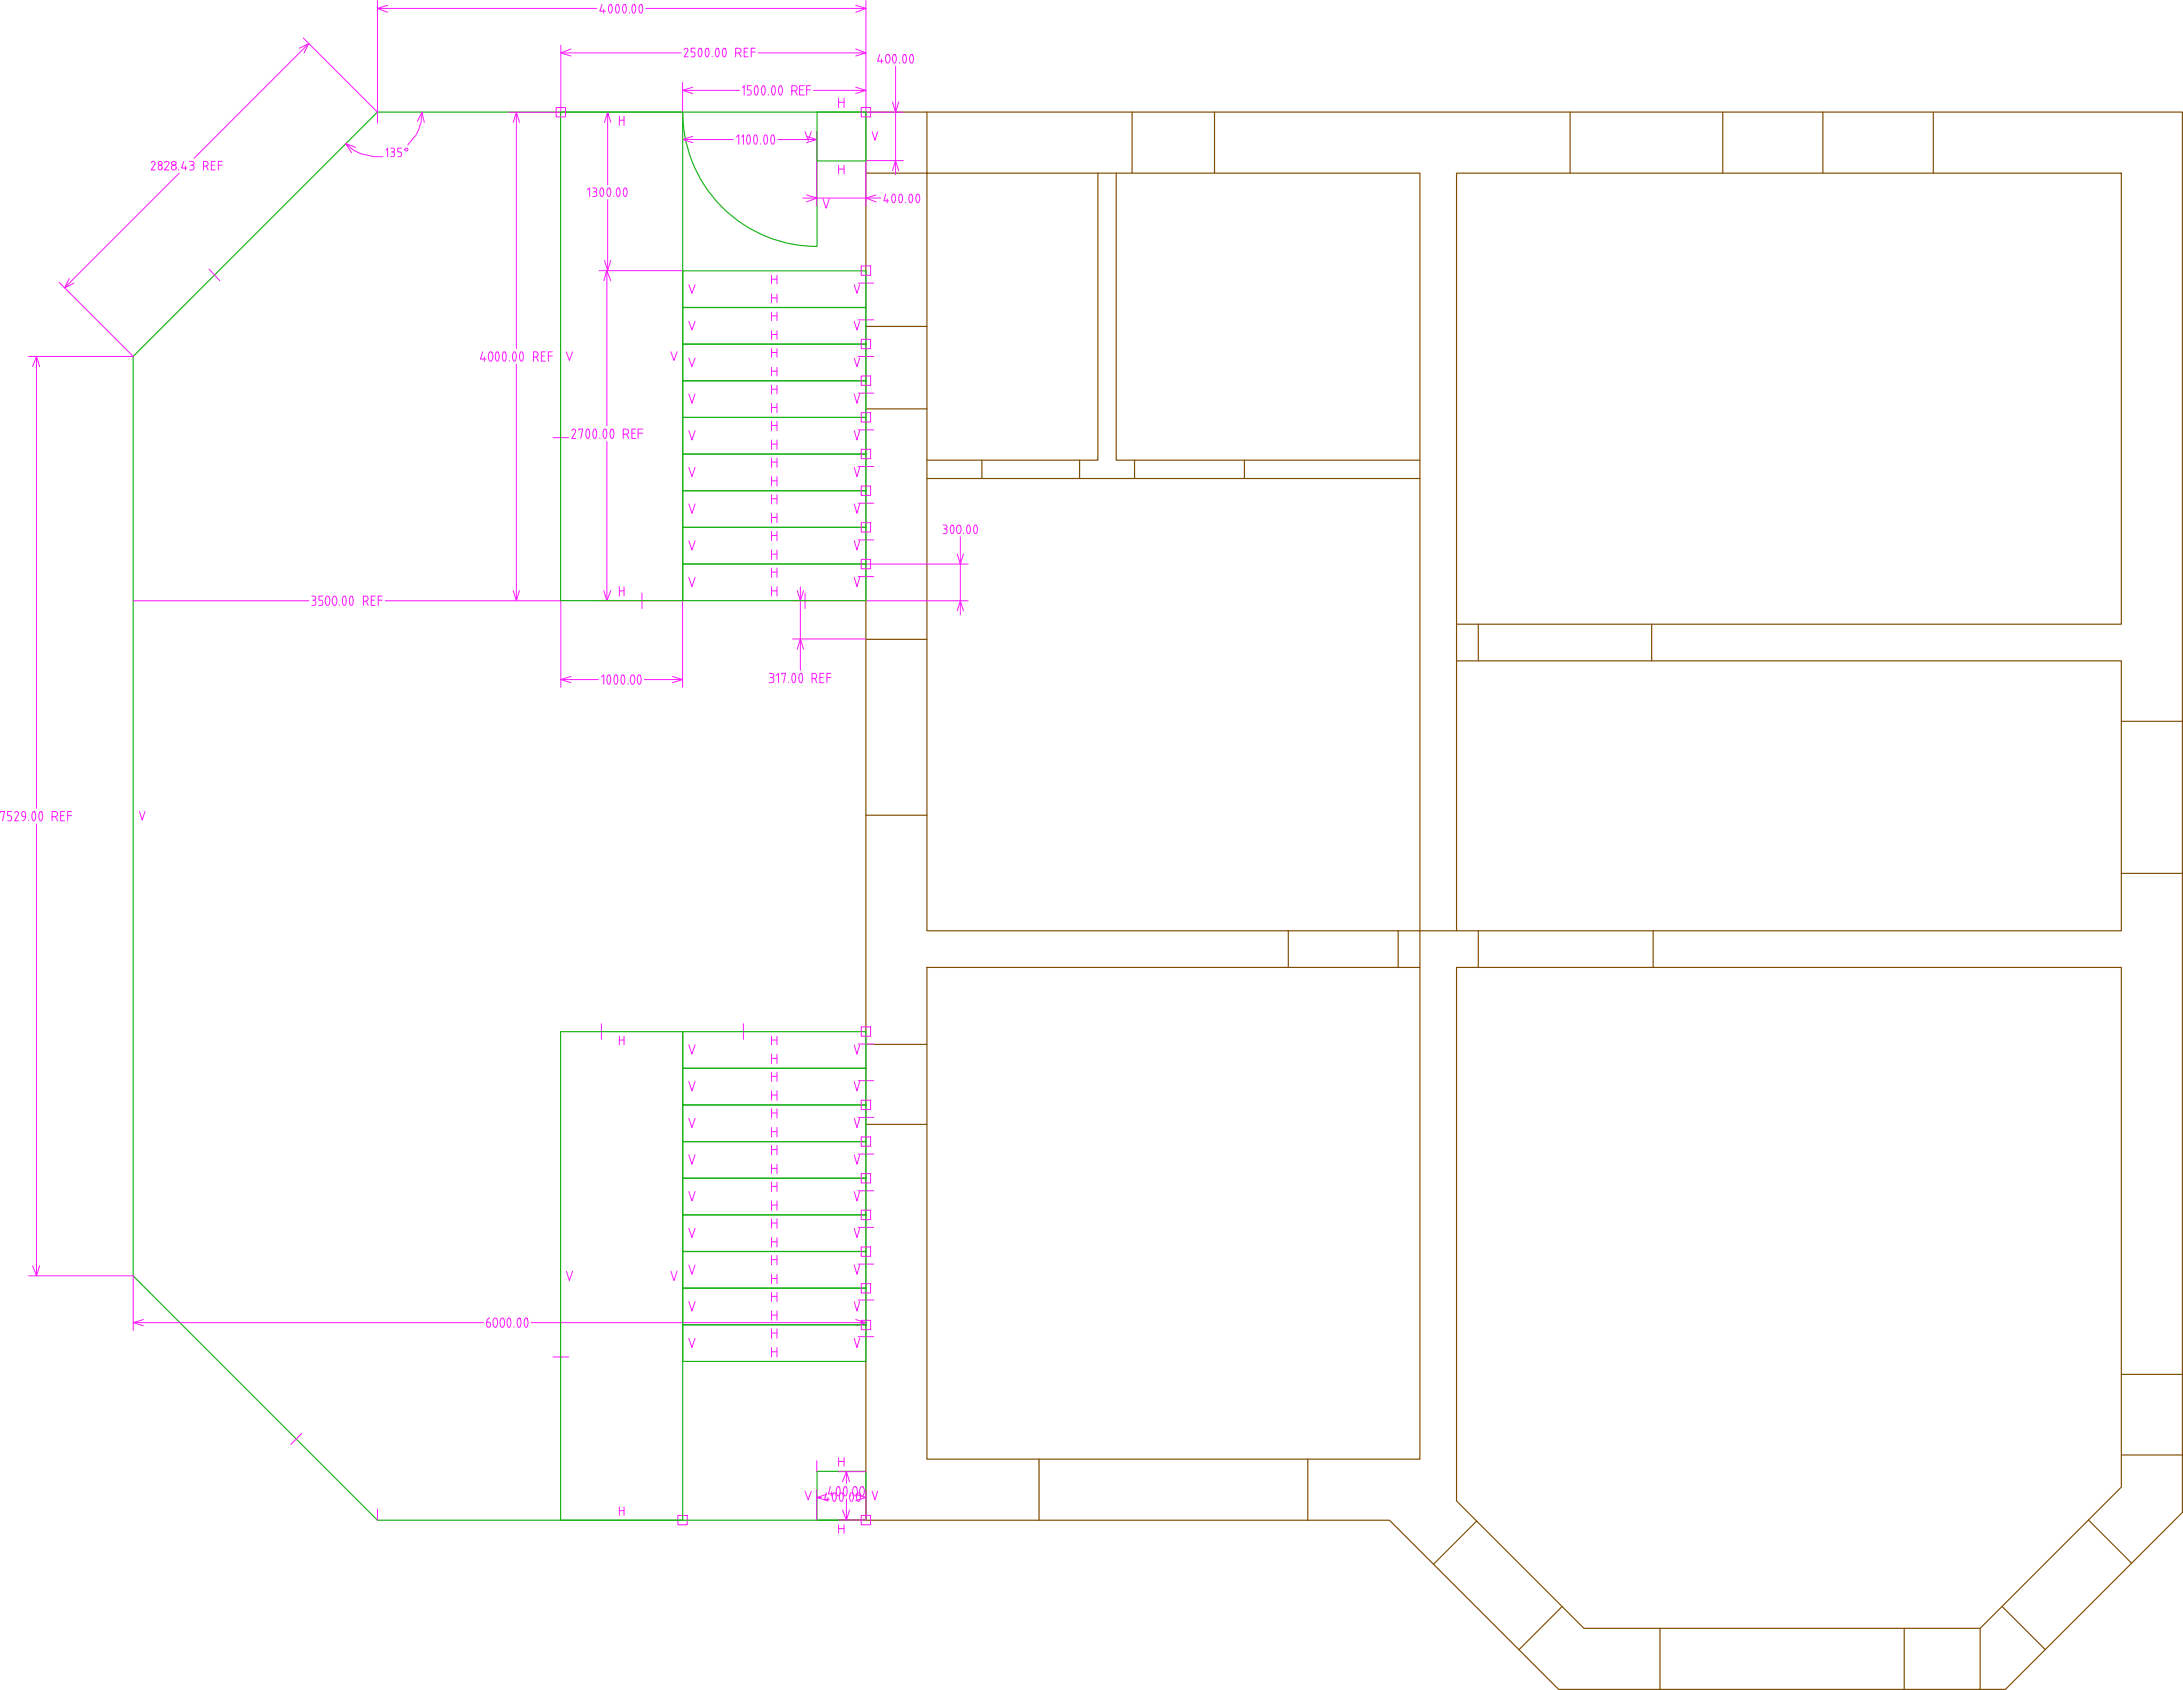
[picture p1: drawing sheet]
<svg xmlns="http://www.w3.org/2000/svg" width="1788mm" height="1384mm" viewBox="0 0 1788 1384" stroke-linecap="round" stroke-linejoin="round" font-family="sans-serif">
<g fill="none" stroke="#ff19ff" stroke-width=".82">
<path d="M309 0v101M317 4l-8 3M489 7h-180l8 3M493 4l-2 5h5M494 8v3M499 4h1a1.9 1.9 0 0 1 1 2 4 4 0 0 1-1 5 5 5 0 0 1-1-7zM505 4a1.9 1.9 0 0 1 2 2 4 4 0 0 1-1 5 5 5 0 0 1-1-7zM511 4a1.9 1.9 0 0 1 2 2 4 4 0 0 1-2 5 5 5 0 0 1 0-7zM516 10v1M518 4h1a1.9 1.9 0 0 1 2 2 4 4 0 0 1-2 5 5 5 0 0 1-1-7zM524 4h1a1.9 1.9 0 0 1 1 2 4 4 0 0 1-1 5 5 5 0 0 1-1-7zM529 7h180"/>
<path d="M701 4l8 3M709 0v92h31M709 7l-8 3M248 31l61 61M253 36l-94 94M253 36l-8 3M253 36l-4 7M459 37v55h-43M569 39h-3v4h2a2 2 0 0 1 1 2 2 2 0 0 1-1 2h-2M573 40a1.9 1.9 0 0 1 2 2 4 4 0 0 1-2 5 5 5 0 0 1 0-7zM578 40h1a1.9 1.9 0 0 1 2 2 4 4 0 0 1-2 5 5 5 0 0 1-1-7zM587 40a1.9 1.9 0 0 1 2 2 4 4 0 0 1-2 5 5 5 0 0 1 0-7z"/>
<path d="M592 40h1a1.9 1.9 0 0 1 2 2 4 4 0 0 1-2 5 5 5 0 0 1-1-7zM613 39h-4v8h4M618 39h-3v8M459 43h99M459 43l9 3M468 40l-9 3M560 41a1.6 1.6 0 0 1 2-1 1.6 1.6 0 0 1 1 2l-3 5h3M583 46v1M602 43h3a2 2 0 0 0 2-2 2 2 0 0 0-2-2h-3v8M605 43l2 4M609 43h3M615 43h3"/>
<path d="M621 43h88l-8 3M701 40l8 3M720 45l-1 5h4M722 48v4M726 45a2 2 0 0 1 2 0 2 2 0 0 1 1 2 4 4 0 0 1-2 5 4 4 0 0 1-1-7zM732 45a1.9 1.9 0 0 1 2 2 4 4 0 0 1-2 5 5 5 0 0 1 0-7zM733 54v89M737 51v1M740 45h1a1.9 1.9 0 0 1 1 2 4 4 0 0 1-1 5 5 5 0 0 1-1-7zM746 45a1.9 1.9 0 0 1 2 2 4 4 0 0 1-2 5 5 5 0 0 1 0-7zM559 68v24M559 74h47"/>
<path d="M559 74l8 3M567 71l-8 3M608 72l1-2v8M615 70h-3v4h2a2.3 2.3 0 0 1 1 2 2.3 2.3 0 0 1-1 2h-2M619 70a2 2 0 0 1 2 3 4 4 0 0 1-2 5 6 6 0 0 1 0-8zM624 70h1a2 2 0 0 1 2 3 4 4 0 0 1-2 5 6 6 0 0 1-1-8zM629 77v1M633 70a2 2 0 0 1 2 3 4 4 0 0 1-2 5 6 6 0 0 1 0-8zM639 70a2 2 0 0 1 2 3 4 4 0 0 1-2 5 6 6 0 0 1 0-8zM648 74h3a2.1 2.1 0 0 0 2-2 2.1 2.1 0 0 0-2-2h-3v8M651 74l2 4M655 74h3"/>
<path d="M659 70h-4v8h4M661 74h3M664 70h-3v8M666 74h43l-8 3M701 71l8 3M346 92v2a32 32 0 0 1-11 23l-1 2M346 92l-4 8M346 92l1 8M423 92v193M423 92l-3 8M423 92l2 8M455 88h8v8h-8z"/>
<path d="M498 92l-3 8M507 95v8M507 98h4M511 95v8M687 80v8M687 84h4M691 80v8M705 88h8v8h-8zM731 84l2 8 3-8M283 117l8 4M500 100l-2-8v59M567 112l-8 2"/>
<path d="M600 114h-41l8 3M603 112l2-2v8M608 112l1-2v8M612 111l1-1a2 2 0 0 1 1 3 4 4 0 0 1-1 5 6 6 0 0 1-1-7zM618 111v-1a2 2 0 0 1 2 3 4 4 0 0 1-1 5h-1a6 6 0 0 1 0-7zM623 118h.1M626 111l1-1a2 2 0 0 1 2 3 4 4 0 0 1-2 5 6 6 0 0 1-1-7zM632 111l1-1a2 2 0 0 1 1 3 4 4 0 0 1-1 5 6 6 0 0 1-1-7zM637 114h32M659 108l3 7 2-7M661 112l8 2M669 108v61"/>
<path d="M669 114l-8 3M714 108l2 7 3-7M124 133a1.6 1.6 0 0 1 2-1 1.6 1.6 0 0 1 1 2l-3 5h3M135 133a1.9 1.9 0 0 1 2-1 1.9 1.9 0 0 1 1 2l-3 5h4M146 139h.1M151 132l-2 6h4M152 136v3M155 132h2a1.8 1.8 0 0 1 2 2 1.8 1.8 0 0 1-3 1M157 135a2 2 0 0 1 2 2 2 2 0 0 1-2 2h-2M167 136h2a2 2 0 0 0 1-2 2 2 0 0 0-1-2h-2v7M169 136l1 3M173 135h2"/>
<path d="M176 132h-3v7h3M179 135h3M182 132h-3v7M288 125l-5-8a34 34 0 0 0 20 11h3h8M316 123l1-2v7M320 121h2a1.7 1.7 0 0 1 1 2 1.7 1.7 0 0 1-2 1M322 124a2 2 0 0 1 1 2 2 2 0 0 1-1 2h-2M329 121h-3v3h1a2 2 0 0 1 2 2 2 2 0 0 1-2 2h-1M687 135v7M687 138h4M691 135v7M731 140l2-9 3 9"/>
<path d="M740 131h-31v38M147 142l-94 94 8-4M481 155l2-1v7M485 154h2a1.7 1.7 0 0 1 2 2 1.7 1.7 0 0 1-3 1M487 157a2 2 0 0 1 2 2 2 2 0 0 1-2 2h-2M492 154h1a1.9 1.9 0 0 1 1 3 4 4 0 0 1-1 4 5 5 0 0 1-1-7zM498 154a1.9 1.9 0 0 1 2 3 4 4 0 0 1-1 4 5 5 0 0 1-1-7zM506 154a1.9 1.9 0 0 1 2 3 4 4 0 0 1-2 4 5 5 0 0 1 0-7zM511 154h1a1.9 1.9 0 0 1 2 3 4 4 0 0 1-2 4 5 5 0 0 1-1-7zM661 160l8 2-8 3M717 160l-8 2 8 3M725 159l-1 5h4"/>
<path d="M731 159h1a1.9 1.9 0 0 1 1 3 4 4 0 0 1-1 4 5 5 0 0 1-1-7zM737 159a1.9 1.9 0 0 1 2 3 4 4 0 0 1-1 4 5 5 0 0 1-1-7zM745 159h1a1.9 1.9 0 0 1 1 3 4 4 0 0 1-1 4 5 5 0 0 1-1-7zM751 159a1.9 1.9 0 0 1 2 3 4 4 0 0 1-1 4 5 5 0 0 1-1-7zM498 163v59M503 160v1M657 162h64M674 163l3 7 2-7M726 163v3M742 166h.1M495 213l3 9M500 213l-2 9"/>
<path d="M705 218h8v7h-8zM48 231l61 61h-85M57 228l-4 8M171 220l9 10M491 222h68M497 222l-3 8M500 230l-3-8v127M564 233l3 7 2-7M632 225v7M632 229h4M636 225v7M700 233l2 7 2-7"/>
<path d="M703 232h12M632 241v7M632 255v7M632 259h4M632 244h4M636 241v7M636 255v7M564 263l3 7 2-7M632 271v7M632 274h4M636 271v7M700 263l2 7 2-7"/>
<path d="M703 262h12M705 278h8v7h-8zM30 292v370M30 292l-3 8M30 292l2 8M395 288l-2 6h5M397 292v4M401 288a1.7 1.7 0 0 1 2 2 4 4 0 0 1-2 6 5 5 0 0 1 0-8zM407 288a2 2 0 0 1 2 3 4 4 0 0 1-2 5 6 6 0 0 1 0-8zM412 288h1a2 2 0 0 1 1 3 4 4 0 0 1-1 5 6 6 0 0 1-1-8zM417 295v1M421 288a2 2 0 0 1 2 3 4 4 0 0 1-2 5 6 6 0 0 1 0-8z"/>
<path d="M423 298v194l2-8M426 288h1a2 2 0 0 1 2 3 4 4 0 0 1-2 5 6 6 0 0 1-1-8zM437 292h2a2.1 2.1 0 0 0 2-2 2.1 2.1 0 0 0-2-2h-2v8M439 292l2 4M443 291h3M446 288h-3v8h3M449 291h3M452 288h-3v8M464 288l2 7 3-7M549 288l3 7 2-7M564 293l3 7 2-7M632 285v8"/>
<path d="M632 289h4M636 285v8M700 293l2 7 2-7M703 292h12M632 301v7M632 316v7M632 319h4M632 304h4M636 301v7M636 316v7M705 308h8v8h-8zM564 323l3 7 2-7"/>
<path d="M632 330v8M632 334h4M636 330v8M700 323l2 7 2-7M703 322h12M705 338h8v8h-8zM453 358h13M468 353a1.6 1.6 0 0 1 2-2 1.6 1.6 0 0 1 1 3l-3 5h3M474 352v-1h3l-1 8M481 352v-1a2 2 0 0 1 2 3 4 4 0 0 1-2 5 6 6 0 0 1 0-7zM486 352l1-1a2 2 0 0 1 2 3 4 4 0 0 1-2 5 6 6 0 0 1-1-7zM491 359h.1"/>
<path d="M495 352v-1a2 2 0 0 1 2 3 4 4 0 0 1-2 5 6 6 0 0 1 0-7zM500 352l1-1a2 2 0 0 1 2 3 4 4 0 0 1-2 5 6 6 0 0 1-1-7zM510 356h3a2.1 2.1 0 0 0 2-3 2.1 2.1 0 0 0-2-2h-3v8M513 356l2 3M517 355h3M521 351h-4v8h4M523 355h3M526 351h-3v8M564 353l3 7 2-7M632 345v8M632 348h4M636 345v8"/>
<path d="M700 353l2 7 2-7M703 352h12M497 362v130M632 360v8M632 375v8M632 378h4M632 364h4M636 360v8M636 375v8M705 368h8v8h-8zM564 383l3 7 2-7M632 390v8"/>
<path d="M632 394h4M636 390v8M700 383l2 7 2-7M703 382h12M705 398h8v8h-8zM564 413l3 7 2-7M632 405v8M632 408h4M636 405v8M700 413l2 7 2-7M703 412h12M632 420v8"/>
<path d="M632 435v8M632 438h4M632 424h4M636 420v8M636 435v8M705 428h8v8h-8zM772 430h2a1.7 1.7 0 0 1 2 2 1.7 1.7 0 0 1-3 1M774 433a2 2 0 0 1 2 2 2 2 0 0 1-2 2h-2M779 430a1.9 1.9 0 0 1 2 3 4 4 0 0 1-1 4 5 5 0 0 1-1-7zM784 430h1a2 2 0 0 1 2 1 2 2 0 0 1 0 2 4 4 0 0 1-2 4 4 4 0 0 1-1-7zM786 439v64M789 437h.1"/>
<path d="M792 430h1a1.9 1.9 0 0 1 2 3 4 4 0 0 1-2 4 5 5 0 0 1-1-7zM798 430h1a1.9 1.9 0 0 1 1 3 4 4 0 0 1-1 4 5 5 0 0 1-1-7zM564 443l3 7 2-7M632 450v8M632 454h4M636 450v8M700 443l2 7 2-7M703 442h12M705 458h8v8h-8zM784 454l2 8 3-8M564 473l3 7 2-7M632 465v8"/>
<path d="M632 468h4M636 465v8M700 473l2 7 2-7M703 472h12M709 462h84M109 492h144M255 488h2a1.8 1.8 0 0 1 2 2 1.8 1.8 0 0 1-3 1M257 491a2.3 2.3 0 0 1 2 2 2.3 2.3 0 0 1-2 3h-2M264 488h-3v3h2a2.3 2.3 0 0 1 1 2 2.3 2.3 0 0 1-1 3h-2M267 488h1a1.7 1.7 0 0 1 2 2 4 4 0 0 1-2 6 5 5 0 0 1-1-8zM273 488a1.8 1.8 0 0 1 3 2 4 4 0 0 1-2 6 5 5 0 0 1-1-8zM278 495v1"/>
<path d="M281 488h1a2 2 0 0 1 2 3 4 4 0 0 1-2 5 6 6 0 0 1-1-8zM287 488a2 2 0 0 1 2 3 4 4 0 0 1-1 5h-1a6 6 0 0 1 0-8zM298 492h2a2.1 2.1 0 0 0 1-2 2.1 2.1 0 0 0-1-2h-2v8M300 492l1 4M304 491h2M307 488h-3v8h3M310 491h3M313 488h-3v8M316 492h143v71M420 484l3 8M491 492h68v71M494 484l3 8"/>
<path d="M500 484l-3 8M507 480v8M507 484h4M511 480v8M526 485v13M632 480v8M632 484h4M636 480v8M649 492h144M653 484l2 8 3-8M655 480v69M659 485v13"/>
<path d="M784 500l2-8 3 8M649 523h60M653 531l2-8 3 8M459 556h31M459 556l9 3M468 554l-9 2M492 554l2-1v7M498 553a2 2 0 0 1 2 3 4 4 0 0 1-1 4h-1a6 6 0 0 1 0-7zM504 553a2 2 0 0 1 2 3 4 4 0 0 1-2 4 6 6 0 0 1 0-7zM509 553h1a2 2 0 0 1 2 3 4 4 0 0 1-2 4 6 6 0 0 1-1-7zM514 560h.1M517 553h1a1.7 1.7 0 0 1 2 2 4 4 0 0 1-2 5 5 5 0 0 1-1-7z"/>
<path d="M523 553a2 2 0 0 1 2 3 4 4 0 0 1-2 4 6 6 0 0 1 0-7zM551 554l8 2h-31M559 556l-8 3M630 551h2a1.9 1.9 0 0 1 2 3 1.9 1.9 0 0 1-3 1M632 555a2.1 2.1 0 0 1 2 2 2.1 2.1 0 0 1-2 2h-2M636 553l2-2v8M640 552v-1h3l-1 8M646 559h.1M649 552l1-1a2 2 0 0 1 2 3 4 4 0 0 1-2 5 6 6 0 0 1-1-7zM655 552l1-1a2 2 0 0 1 1 3 4 4 0 0 1-1 5 6 6 0 0 1-1-7zM665 556h2a2.1 2.1 0 0 0 2-3 2.1 2.1 0 0 0-2-2h-2v8M667 556l2 3"/>
<path d="M671 555h3M675 551h-4v8h4M677 555h3M680 551h-3v8M0 665v-1h4l-2 8M9 664h-3v4h2a2.3 2.3 0 0 1 1 2 2.3 2.3 0 0 1-1 2h-2M12 666a1.6 1.6 0 0 1 2-1 1.6 1.6 0 0 1 1 2l-3 5h3M18 665h2l1 1v3h-2a2.4 2.4 0 0 1-1-4zM21 669a4 4 0 0 1-2 3M24 672h.1M27 665v-1a2 2 0 0 1 2 3 4 4 0 0 1-1 5h-1a6 6 0 0 1 0-7zM30 675v370l2-9"/>
<path d="M33 665v-1a2 2 0 0 1 2 3 4 4 0 0 1-2 5 6 6 0 0 1 0-7zM43 669h2a2.1 2.1 0 0 0 2-2 2.1 2.1 0 0 0-2-3h-2v8M45 669l2 3M50 668h2M53 664h-3v8h3M55 668h4M59 664h-4v8M114 664l2 7 3-7M492 838v13M609 838v13M507 848v7M507 852h4"/>
<path d="M511 848v7M564 855l3 8 2-8M632 848v7M632 852h4M636 848v7M700 855l2 8 2-8M703 855h12M705 841h8v7h-8zM632 863v8M632 878v7M632 867h4M636 863v8"/>
<path d="M636 878v7M564 885l3 8 2-8M632 893v8M632 897h4M632 881h4M636 893v8M700 885l2 8 2-8M703 885h12M564 915l3 8 2-8M632 908v7M632 911h4M636 908v7"/>
<path d="M700 915l2 8 2-8M703 915h12M705 901h8v7h-8zM632 923v8M632 938v8M632 927h4M636 923v8M636 938v8M705 931h8v7h-8zM564 946l3 7 2-7M632 953v8M632 957h4"/>
<path d="M632 941h4M636 953v8M700 946l2 7 2-7M703 945h12M564 976l3 7 2-7M632 968v8M632 971h4M636 968v8M700 976l2 7 2-7M703 975h12M705 961h8v8h-8zM632 983v8"/>
<path d="M632 998v8M632 987h4M636 983v8M636 998v8M705 991h8v8h-8zM564 1006l3 7 2-7M632 1013v8M632 1017h4M632 1001h4M636 1013v8M700 1006l2 7 2-7M703 1005h12"/>
<path d="M27 1036l3 9M564 1036l3 7 2-7M632 1028v8M632 1031h4M636 1028v8M700 1036l2 7 2-7M703 1035h12M705 1021h8v8h-8zM24 1045h85v44M464 1041l2 7 3-7M549 1041l3 7 2-7M632 1043v8"/>
<path d="M632 1058v8M632 1047h4M636 1043v8M636 1058v8M705 1051h8v8h-8zM401 1079a4 4 0 0 0-2 3M405 1079a1.7 1.7 0 0 1 2 2 4 4 0 0 1-2 6 5 5 0 0 1 0-8zM410 1079h1a1.7 1.7 0 0 1 2 2 4 4 0 0 1-2 6 5 5 0 0 1-1-8zM416 1079h1a2 2 0 0 1 1 3 4 4 0 0 1-1 5 6 6 0 0 1-1-8zM424 1079h1a2 2 0 0 1 2 3 4 4 0 0 1-2 5 6 6 0 0 1-1-8zM430 1079h1a2 2 0 0 1 1 3 4 4 0 0 1-1 5 6 6 0 0 1-1-8zM564 1066l3 7 2-7"/>
<path d="M632 1073v8M632 1077h4M632 1061h4M636 1073v8M700 1066l2 7 2-7M703 1064h12M109 1083h287M109 1083l8 2M117 1080l-8 3M399 1082l2 1a2.2 2.2 0 0 1 1 2 2.2 2.2 0 0 1-2 2l-1-1zM421 1086v1M564 1096l3 7 2-7"/>
<path d="M632 1088v8M632 1091h4M636 1088v8M700 1096l2 7 2-7M701 1080l8 3h-274M703 1094h12M705 1081h8v8h-8zM709 1083l-8 2M453 1111h13M632 1103v8M632 1107h4M636 1103v8"/>
<path d="M247 1174l-9 9M669 1196v9M687 1193v7M687 1197h4M691 1193v7M669 1220v25M680 1217l-2 6h4M686 1217a2 2 0 0 1 2 3 4 4 0 0 1-2 5 6 6 0 0 1 0-8zM687 1205h22M692 1217a2 2 0 0 1 2 3 4 4 0 0 1-2 5 6 6 0 0 1 0-8zM693 1205v10M693 1205l-3 8"/>
<path d="M693 1205l3 8M699 1218l1-1a1.7 1.7 0 0 1 2 2 4 4 0 0 1-2 6 5 5 0 0 1-1-7zM705 1218v-1a1.8 1.8 0 0 1 3 2 4 4 0 0 1-2 6 5 5 0 0 1-1-7zM709 1220v25h-22M309 1236v9M507 1234v7M507 1237h4M511 1234v7M659 1221l3 7 2-7M673 1226h-4l8 3M677 1222l-2 6h4M677 1223l-8 3"/>
<path d="M678 1226v3M681 1221v4M683 1222a1.9 1.9 0 0 1 2 3 4 4 0 0 1-2 4 5 5 0 0 1 0-7zM688 1222h1a1.9 1.9 0 0 1 2 3 4 4 0 0 1-2 4 5 5 0 0 1-1-7zM690 1236l3 9M693 1227v18l3-9M696 1224v1M697 1222a1.9 1.9 0 0 1 2 3 4 4 0 0 1-2 4 5 5 0 0 1 0-7zM701 1223l8 3M702 1222h1a1.9 1.9 0 0 1 2 3 4 4 0 0 1-2 4 5 5 0 0 1-1-7zM707 1226h2M709 1226l-8 3"/>
<path d="M714 1221l2 7 3-7M555 1241h8v7h-8zM687 1248v7M687 1252h4M691 1248v7M705 1241h8v7h-8z"/>
<circle cx="131" cy="137" r="1.8"/>
<circle cx="131" cy="134" r="1.6"/>
<circle cx="142" cy="137" r="2"/>
<circle cx="142" cy="134" r="1.7"/>
<circle cx="333" cy="122" r="1.2"/>
</g>
<g fill="none" stroke="#7f4c00" stroke-width=".96">
<path d="M709 92h1078v1146l-145 145h-366l-138-138h-429zM759 92v50M927 92v50M995 92v50M1286 92v50M1411 92v50M1493 92v50M1583 92v50M709 142h50M759 142h404v620h-404zM899 142v235h-140M914 142v235h249"/>
<path d="M1193 142h544v369h-544zM709 267h50M709 335h50M804 377v15M884 377v15M929 377v15M1019 377v15M759 392h404M1193 511v30M1211 511v30M1353 511v30M709 523h50"/>
<path d="M1193 541h544v221h-544zM1737 591h50M709 667h50M1737 715h50M1055 762v30M1145 762v30M1193 762h-30v30M1211 762v30M1354 762v30M759 792h404v403h-404zM1193 792h544v426l-115 115h-325l-104-104zM709 855h50"/>
<path d="M709 921h50M1737 1125h50M851 1195v50M1071 1195v50M1737 1191h50M1209 1245l-35 36M1710 1244l36 36M1279 1315l-35 36M1640 1315l35 36M1359 1333v50M1559 1333v50M1622 1333v50"/>
</g>
<g fill="none" stroke="#19b219" stroke-width=".96">
<path d="M459 92h100v400h-100zM559 92v3a110 110 0 0 0 110 107v-70M669 92h40v40h-40zM709 92h-400l-200 200v753l200 200h400v-40h-40v40h40M559 222h150v30h-150zM559 252h150v30h-150zM559 282h150v30h-150zM559 312h150v30h-150zM559 342h150v30h-150zM559 372h150v30h-150zM559 402h150v30h-150zM559 432h150v30h-150z"/>
<path d="M559 462h150v30h-150zM459 845h100v400h-100zM559 845h150v30h-150zM559 875h150v30h-150zM559 905h150v30h-150zM559 935h150v30h-150zM559 965h150v30h-150zM559 995h150v30h-150zM559 1025h150v30h-150zM559 1055h150v30h-150zM559 1085h150v30h-150z"/>
</g>
</svg>
